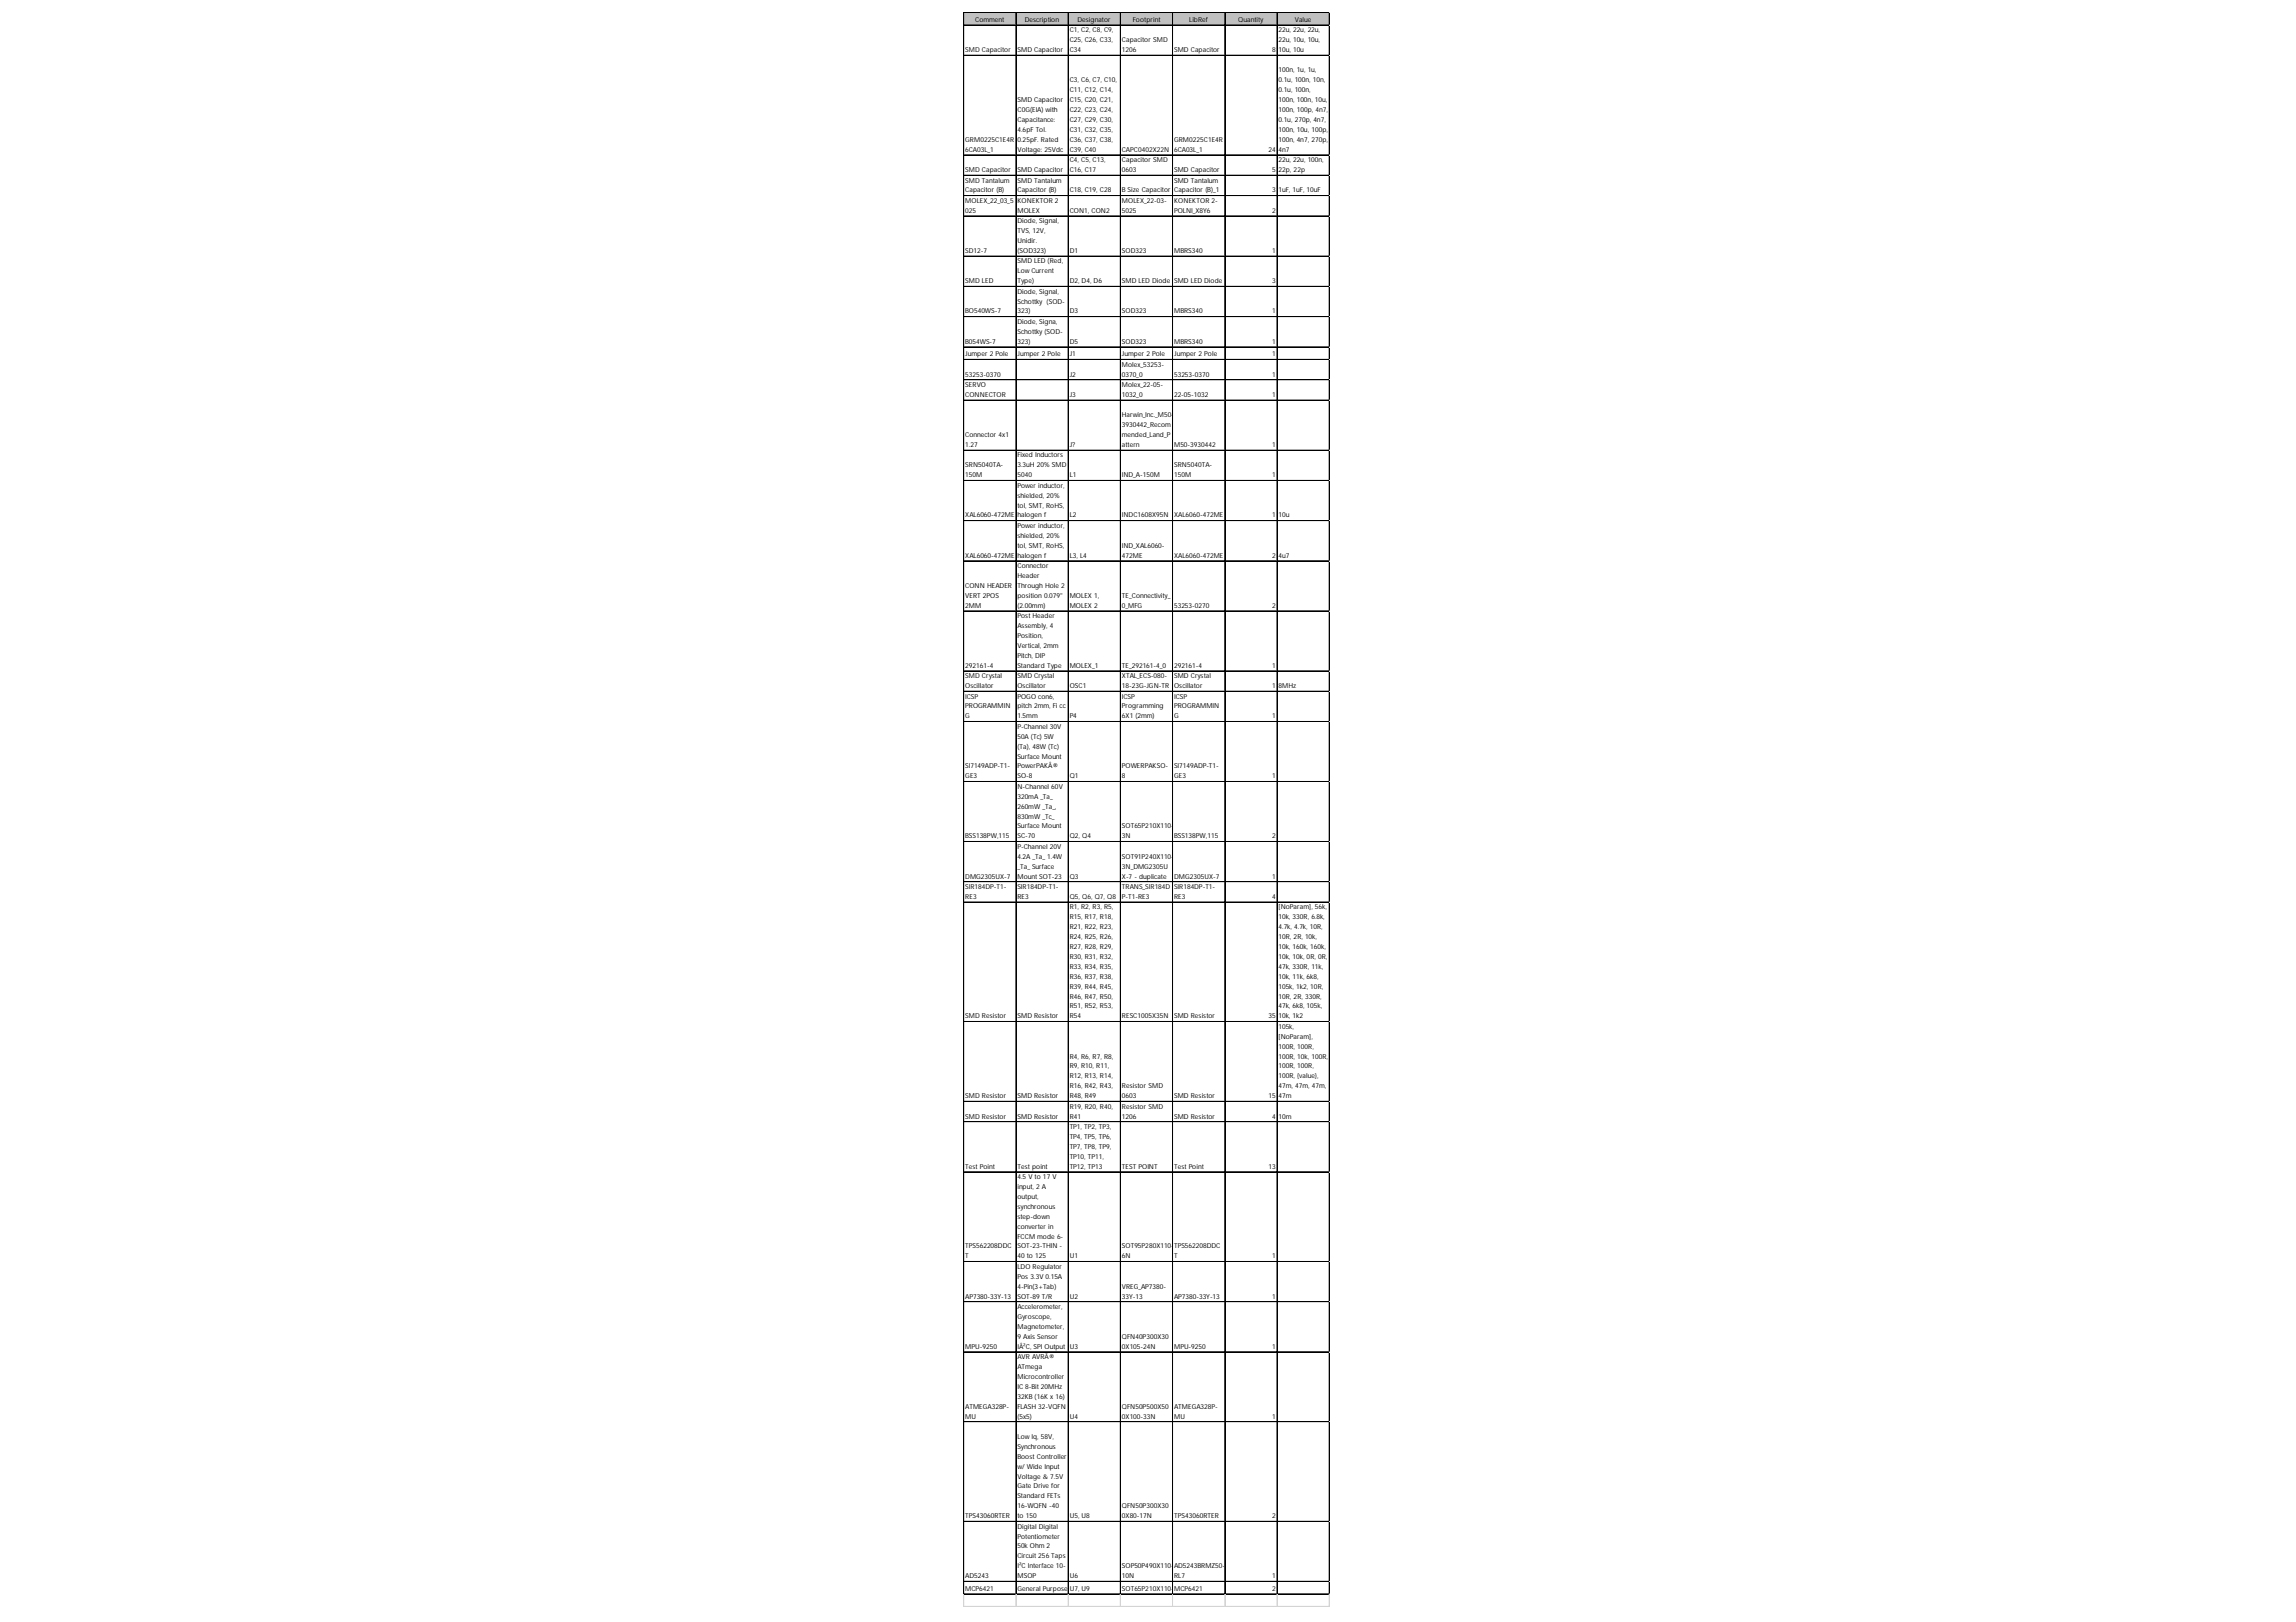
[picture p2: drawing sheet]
<svg xmlns="http://www.w3.org/2000/svg" width="297mm" height="210mm" viewBox="0 0 297 210" stroke-linecap="round" stroke-linejoin="round" font-family="sans-serif">
<defs><g id="words">
<g font-size=".9">
<text x="126.2" y="2.8">Comment</text>
<text x="132.6" y="2.8">Description</text>
<text x="138.4" y="4.2">C1, C2, C8, C9,</text>
<text x="138.4" y="5.5">C25, C26, C33,</text>
<text x="139.4" y="2.8">Designator</text>
<text x="145.1" y="5.5">Capacitor SMD</text>
<text x="146.6" y="2.8">Footprint</text>
<text x="153.9" y="2.8">LibRef</text>
<text x="160.2" y="2.8">Quantity</text>
<text x="165.4" y="4.2">22u, 22u, 22u,</text>
<text x="165.4" y="5.5">22u, 10u, 10u,</text>
<text x="167.5" y="2.8">Value</text>
<text x="124.9" y="6.7">SMD Capacitor</text>
<text x="131.6" y="6.7">SMD Capacitor</text>
<text x="138.4" y="6.7">C34</text>
<text x="138.4" y="10.7">C3, C6, C7, C10,</text>
<text x="138.4" y="11.9">C11, C12, C14,</text>
<text x="145.1" y="6.7">1206</text>
<text x="151.9" y="6.7">SMD Capacitor</text>
<text x="164.6" y="6.7">8</text>
<text x="165.4" y="6.7">10u, 10u</text>
<text x="165.4" y="9.4">100n, 1u, 1u,</text>
<text x="165.4" y="10.7">0.1u, 100n, 10n,</text>
<text x="165.4" y="11.9">0.1u, 100n,</text>
<text x="131.6" y="13.2">SMD Capacitor</text>
<text x="131.6" y="14.5">C0G(EIA) with</text>
<text x="131.6" y="15.8">Capacitance:</text>
<text x="131.6" y="17.1">4.6pF Tol.</text>
<text x="138.4" y="13.2">C15, C20, C21,</text>
<text x="138.4" y="14.5">C22, C23, C24,</text>
<text x="138.4" y="15.8">C27, C29, C30,</text>
<text x="138.4" y="17.1">C31, C32, C35,</text>
<text x="165.4" y="13.2">100n, 100n, 10u,</text>
<text x="165.4" y="14.5">100n, 100p, 4n7,</text>
<text x="165.4" y="15.8">0.1u, 270p, 4n7,</text>
<text x="165.4" y="17.1">100n, 10u, 100p,</text>
<text x="124.9" y="18.4">GRM0225C1E4R</text>
<text x="124.9" y="19.6">6CA03L_1</text>
<text x="124.9" y="22.3">SMD Capacitor</text>
<text x="124.9" y="23.6">SMD Tantalum</text>
<text x="131.6" y="18.4">0.25pF. Rated</text>
<text x="131.6" y="19.6">Voltage: 25Vdc</text>
<text x="131.6" y="22.3">SMD Capacitor</text>
<text x="131.6" y="23.6">SMD Tantalum</text>
<text x="138.4" y="18.4">C36, C37, C38,</text>
<text x="138.4" y="19.6">C39, C40</text>
<text x="138.4" y="21">C4, C5, C13,</text>
<text x="138.4" y="22.3">C16, C17</text>
<text x="145.1" y="19.6">CAPC0402X22N</text>
<text x="145.1" y="21">Capacitor SMD</text>
<text x="145.1" y="22.3">0603</text>
<text x="151.9" y="18.4">GRM0225C1E4R</text>
<text x="151.9" y="19.6">6CA03L_1</text>
<text x="151.9" y="22.3">SMD Capacitor</text>
<text x="151.9" y="23.6">SMD Tantalum</text>
<text x="164.1" y="19.6">24</text>
<text x="164.6" y="22.3">5</text>
<text x="165.4" y="18.4">100n, 4n7, 270p,</text>
<text x="165.4" y="19.6">4n7</text>
<text x="165.4" y="21">22u, 22u, 100n,</text>
<text x="165.4" y="22.3">22p, 22p</text>
<text x="124.9" y="24.9">Capacitor (B)</text>
<text x="124.9" y="26.3">MOLEX_22_03_5</text>
<text x="124.9" y="27.5">025</text>
<text x="131.6" y="24.9">Capacitor (B)</text>
<text x="131.6" y="26.3">KONEKTOR 2</text>
<text x="131.6" y="27.5">MOLEX</text>
<text x="131.6" y="28.9">Diode, Signal,</text>
<text x="138.4" y="24.9">C18, C19, C28</text>
<text x="138.4" y="27.5">CON1, CON2</text>
<text x="145.1" y="24.9">B Size Capacitor</text>
<text x="145.1" y="26.3">MOLEX_22-03-</text>
<text x="145.1" y="27.5">5025</text>
<text x="151.9" y="24.9">Capacitor (B)_1</text>
<text x="151.9" y="26.3">KONEKTOR 2-</text>
<text x="151.9" y="27.5">POLNI_X8Y6</text>
<text x="164.6" y="24.9">3</text>
<text x="164.6" y="27.5">2</text>
<text x="165.4" y="24.9">1uF, 1uF, 10uF</text>
<text x="124.9" y="32.7">SD12-7</text>
<text x="131.6" y="30.2">TVS, 12V,</text>
<text x="131.6" y="31.5">Unidir.</text>
<text x="131.6" y="32.7">(SOD323)</text>
<text x="131.6" y="34.1">SMD LED (Red,</text>
<text x="131.6" y="35.4">LowCurrent</text>
<text x="138.4" y="32.7">D1</text>
<text x="145.1" y="32.7">SOD323</text>
<text x="151.9" y="32.7">MBRS340</text>
<text x="164.6" y="32.7">1</text>
<text x="124.9" y="36.7">SMD LED</text>
<text x="124.9" y="40.6">BO540WS-7</text>
<text x="131.6" y="36.7">Type)</text>
<text x="131.6" y="38">Diode, Signal,</text>
<text x="131.6" y="39.3">Schottky (SOD-</text>
<text x="131.6" y="40.6">323)</text>
<text x="131.6" y="41.9">Diode, Signa,</text>
<text x="138.4" y="36.7">D2, D4, D6</text>
<text x="138.4" y="40.6">D3</text>
<text x="145.1" y="36.7">SMD LED Diode</text>
<text x="145.1" y="40.6">SOD323</text>
<text x="151.9" y="36.7">SMD LED Diode</text>
<text x="151.9" y="40.6">MBRS340</text>
<text x="164.6" y="36.7">3</text>
<text x="164.6" y="40.6">1</text>
<text x="124.9" y="44.5">B054WS-7</text>
<text x="124.9" y="46.1">Jumper 2 Pole</text>
<text x="131.6" y="43.2">Schottky (SOD-</text>
<text x="131.6" y="44.5">323)</text>
<text x="131.6" y="46.1">Jumper 2 Pole</text>
<text x="138.4" y="44.5">D5</text>
<text x="138.4" y="46.1">J1</text>
<text x="145.1" y="44.5">SOD323</text>
<text x="145.1" y="46.1">Jumper 2 Pole</text>
<text x="145.1" y="47.5">Molex_53253-</text>
<text x="151.9" y="44.5">MBRS340</text>
<text x="151.9" y="46.1">Jumper 2 Pole</text>
<text x="164.6" y="44.5">1</text>
<text x="164.6" y="46.1">1</text>
<text x="124.9" y="48.7">53253-0370</text>
<text x="124.9" y="50.1">SERVO</text>
<text x="124.9" y="51.4">CONNECTOR</text>
<text x="138.4" y="48.7">J2</text>
<text x="138.4" y="51.4">J3</text>
<text x="145.1" y="48.7">0370_0</text>
<text x="145.1" y="50.1">Molex_22-05-</text>
<text x="145.1" y="51.4">1032_0</text>
<text x="151.9" y="48.7">53253-0370</text>
<text x="151.9" y="51.4">22-05-1032</text>
<text x="164.6" y="48.7">1</text>
<text x="164.6" y="51.4">1</text>
<text x="124.9" y="56.6">Connector 4x1</text>
<text x="124.9" y="57.9">1.27</text>
<text x="131.6" y="59.2">Fixed Inductors</text>
<text x="138.4" y="57.9">J?</text>
<text x="145.1" y="54">Harwin_Inc._M50-</text>
<text x="145.1" y="55.3">3930442_Recom</text>
<text x="145.1" y="56.6">mended_Land_P</text>
<text x="145.1" y="57.9">attern</text>
<text x="151.9" y="57.9">M50-3930442</text>
<text x="164.6" y="57.9">1</text>
<text x="124.9" y="60.5">SRN5040TA-</text>
<text x="124.9" y="61.8">150M</text>
<text x="131.6" y="60.5">3.3uH 20% SMD</text>
<text x="131.6" y="61.8">5040</text>
<text x="131.6" y="63.1">Power inductor,</text>
<text x="131.6" y="64.4">shielded, 20%</text>
<text x="131.6" y="65.7">tol, SMT, RoHS,</text>
<text x="138.4" y="61.8">L1</text>
<text x="145.1" y="61.8">IND_A-150M</text>
<text x="151.9" y="60.5">SRN5040TA-</text>
<text x="151.9" y="61.8">150M</text>
<text x="164.6" y="61.8">1</text>
<text x="124.9" y="67">XAL6060-472ME</text>
<text x="131.6" y="67">halogen f</text>
<text x="131.6" y="68.3">Power inductor,</text>
<text x="131.6" y="69.6">shielded, 20%</text>
<text x="131.6" y="70.9">tol, SMT, RoHS,</text>
<text x="138.4" y="67">L2</text>
<text x="145.1" y="67">INDC1608X95N</text>
<text x="145.1" y="70.9">IND_XAL6060-</text>
<text x="151.9" y="67">XAL6060-472ME</text>
<text x="164.6" y="67">1</text>
<text x="165.4" y="67">10u</text>
<text x="124.9" y="72.2">XAL6060-472ME</text>
<text x="124.9" y="76.1">CONN HEADER</text>
<text x="124.9" y="77.4">VERT 2POS</text>
<text x="131.6" y="72.2">halogen f</text>
<text x="131.6" y="73.5">Connector</text>
<text x="131.6" y="74.8">Header</text>
<text x="131.6" y="76.1">Through Hole 2</text>
<text x="131.6" y="77.4">position 0.079&quot;</text>
<text x="138.4" y="72.2">L3, L4</text>
<text x="138.4" y="77.4">MOLEX 1,</text>
<text x="145.1" y="72.2">472ME</text>
<text x="145.1" y="77.4">TE_Connectivity_</text>
<text x="151.9" y="72.2">XAL6060-472ME</text>
<text x="164.6" y="72.2">2</text>
<text x="165.4" y="72.2">4u7</text>
<text x="124.9" y="78.6">2MM</text>
<text x="131.6" y="78.6">(2.00mm)</text>
<text x="131.6" y="80">Post Header</text>
<text x="131.6" y="81.3">Assembly, 4</text>
<text x="131.6" y="82.6">Position,</text>
<text x="131.6" y="83.8">Vertical, 2mm</text>
<text x="138.4" y="78.6">MOLEX 2</text>
<text x="145.1" y="78.6">0_MFG</text>
<text x="151.9" y="78.6">53253-0270</text>
<text x="164.6" y="78.6">2</text>
<text x="124.9" y="86.4">292161-4</text>
<text x="124.9" y="87.8">SMD Crystal</text>
<text x="124.9" y="89">Oscillator</text>
<text x="131.6" y="85.1">Pitch, DIP</text>
<text x="131.6" y="86.4">Standard Type</text>
<text x="131.6" y="87.8">SMD Crystal</text>
<text x="131.6" y="89">Oscillator</text>
<text x="138.4" y="86.4">MOLEX_1</text>
<text x="138.4" y="89">OSC1</text>
<text x="145.1" y="86.4">TE_292161-4_0</text>
<text x="145.1" y="87.8">XTAL_ECS-080-</text>
<text x="145.1" y="89">18-23G-JGN-TR</text>
<text x="151.9" y="86.4">292161-4</text>
<text x="151.9" y="87.8">SMD Crystal</text>
<text x="151.9" y="89">Oscillator</text>
<text x="164.6" y="86.4">1</text>
<text x="164.6" y="89">1</text>
<text x="165.4" y="89">8MHz</text>
<text x="124.9" y="90.4">ICSP</text>
<text x="124.9" y="91.7">PROGRAMMIN</text>
<text x="124.9" y="93">G</text>
<text x="131.6" y="90.4">POGO con6,</text>
<text x="131.6" y="91.7">pitch 2mm, Fi cc</text>
<text x="131.6" y="93">1.5mm</text>
<text x="131.6" y="94.3">P-Channel 30V</text>
<text x="131.6" y="95.6">50A (Tc) 5W</text>
<text x="138.4" y="93">P4</text>
<text x="145.1" y="90.4">ICSP</text>
<text x="145.1" y="91.7">Programming</text>
<text x="145.1" y="93">6X1 (2mm)</text>
<text x="151.9" y="90.4">ICSP</text>
<text x="151.9" y="91.7">PROGRAMMIN</text>
<text x="151.9" y="93">G</text>
<text x="164.6" y="93">1</text>
<text x="124.9" y="99.4">SI7149ADP-T1-</text>
<text x="124.9" y="100.7">GE3</text>
<text x="131.6" y="96.9">(Ta), 48W (Tc)</text>
<text x="131.6" y="98.2">Surface Mount</text>
<text x="131.6" y="99.4">PowerPAKÂ®</text>
<text x="131.6" y="100.7">SO-8</text>
<text x="138.4" y="100.7">Q1</text>
<text x="145.1" y="99.4">POWERPAKSO-</text>
<text x="145.1" y="100.7">8</text>
<text x="151.9" y="99.4">SI7149ADP-T1-</text>
<text x="151.9" y="100.7">GE3</text>
<text x="164.6" y="100.7">1</text>
<text x="131.6" y="102.1">N-Channel 60V</text>
<text x="131.6" y="103.4">320mA _Ta_</text>
<text x="131.6" y="104.6">260mW _Ta_,</text>
<text x="131.6" y="105.9">830mW _Tc_</text>
<text x="131.6" y="107.2">Surface Mount</text>
<text x="145.1" y="107.2">SOT65P210X110-</text>
<text x="124.9" y="108.5">BSS138PW,115</text>
<text x="124.9" y="113.7">DMG2305UX-7</text>
<text x="131.6" y="108.5">SC-70</text>
<text x="131.6" y="109.8">P-Channel 20V</text>
<text x="131.6" y="111.1">4.2A _Ta_1.4W</text>
<text x="131.6" y="112.4">_Ta_Surface</text>
<text x="131.6" y="113.7">Mount SOT-23</text>
<text x="138.4" y="108.5">Q2, Q4</text>
<text x="138.4" y="113.7">Q3</text>
<text x="145.1" y="108.5">3N</text>
<text x="145.1" y="111.1">SOT91P240X110-</text>
<text x="145.1" y="112.4">3N_DMG2305U</text>
<text x="145.1" y="113.7">X-7 - duplicate</text>
<text x="151.9" y="108.5">BSS138PW,115</text>
<text x="151.9" y="113.7">DMG2305UX-7</text>
<text x="164.6" y="108.5">2</text>
<text x="164.6" y="113.7">1</text>
<text x="124.9" y="115">SIR184DP-T1-</text>
<text x="124.9" y="116.3">RE3</text>
<text x="131.6" y="115">SIR184DP-T1-</text>
<text x="131.6" y="116.3">RE3</text>
<text x="138.4" y="116.3">Q5, Q6, Q7, Q8</text>
<text x="138.4" y="117.7">R1, R2, R3, R5,</text>
<text x="138.4" y="119">R15, R17, R18,</text>
<text x="145.1" y="115">TRANS_SIR184D</text>
<text x="145.1" y="116.3">P-T1-RE3</text>
<text x="151.9" y="115">SIR184DP-T1-</text>
<text x="151.9" y="116.3">RE3</text>
<text x="164.6" y="116.3">4</text>
<text x="165.4" y="117.7">[NoParam], 56k,</text>
<text x="165.4" y="119">10k, 330R, 6.8k,</text>
<text x="138.4" y="120.2">R21, R22, R23,</text>
<text x="138.4" y="121.5">R24, R25, R26,</text>
<text x="138.4" y="122.8">R27, R28, R29,</text>
<text x="138.4" y="124.1">R30, R31, R32,</text>
<text x="138.4" y="125.4">R33, R34, R35,</text>
<text x="165.4" y="120.2">4.7k, 4.7k, 10R,</text>
<text x="165.4" y="121.5">10R, 2R, 10k,</text>
<text x="165.4" y="122.8">10k, 160k, 160k,</text>
<text x="165.4" y="124.1">10k, 10k, 0R, 0R,</text>
<text x="165.4" y="125.4">47k, 330R, 11k,</text>
<text x="124.9" y="131.8">SMD Resistor</text>
<text x="131.6" y="131.8">SMD Resistor</text>
<text x="138.4" y="126.7">R36, R37, R38,</text>
<text x="138.4" y="127.9">R39, R44, R45,</text>
<text x="138.4" y="129.2">R46, R47, R50,</text>
<text x="138.4" y="130.5">R51, R52, R53,</text>
<text x="138.4" y="131.8">R54</text>
<text x="145.1" y="131.8">RESC1005X35N</text>
<text x="151.9" y="131.8">SMD Resistor</text>
<text x="164.1" y="131.8">35</text>
<text x="165.4" y="126.7">10k, 11k, 6k8,</text>
<text x="165.4" y="127.9">105k, 1k2, 10R,</text>
<text x="165.4" y="129.2">10R, 2R, 330R,</text>
<text x="165.4" y="130.5">47k, 6k8, 105k,</text>
<text x="165.4" y="131.8">10k, 1k2</text>
<text x="138.4" y="137">R4, R6, R7, R8,</text>
<text x="165.4" y="133.1">105k,</text>
<text x="165.4" y="134.4">[NoParam],</text>
<text x="165.4" y="135.7">100R, 100R,</text>
<text x="165.4" y="137">100R, 10k, 100R,</text>
<text x="124.9" y="142.1">SMD Resistor</text>
<text x="131.6" y="142.1">SMD Resistor</text>
<text x="138.4" y="138.3">R9, R10, R11,</text>
<text x="138.4" y="139.6">R12, R13, R14,</text>
<text x="138.4" y="140.8">R16, R42, R43,</text>
<text x="138.4" y="142.1">R48, R49</text>
<text x="138.4" y="143.5">R19, R20, R40,</text>
<text x="145.1" y="140.8">Resistor SMD</text>
<text x="145.1" y="142.1">0603</text>
<text x="145.1" y="143.5">Resistor SMD</text>
<text x="151.9" y="142.1">SMD Resistor</text>
<text x="164.1" y="142.1">15</text>
<text x="165.4" y="138.3">100R, 100R,</text>
<text x="165.4" y="139.6">100R, {value},</text>
<text x="165.4" y="140.8">47m, 47m, 47m,</text>
<text x="165.4" y="142.1">47m</text>
<text x="124.9" y="144.7">SMD Resistor</text>
<text x="131.6" y="144.7">SMD Resistor</text>
<text x="138.4" y="144.7">R41</text>
<text x="138.4" y="146.1">TP1, TP2, TP3,</text>
<text x="138.4" y="147.4">TP4, TP5, TP6,</text>
<text x="138.4" y="148.7">TP7, TP8, TP9,</text>
<text x="138.4" y="149.9">TP10, TP11,</text>
<text x="145.1" y="144.7">1206</text>
<text x="151.9" y="144.7">SMD Resistor</text>
<text x="164.6" y="144.7">4</text>
<text x="165.4" y="144.7">10m</text>
<text x="124.9" y="151.2">Test Point</text>
<text x="131.6" y="151.2">Test point</text>
<text x="131.6" y="152.6">4.5 V to 17 V</text>
<text x="131.6" y="153.9">input, 2 A</text>
<text x="131.6" y="155.1">output,</text>
<text x="138.4" y="151.2">TP12, TP13</text>
<text x="145.1" y="151.2">TEST POINT</text>
<text x="151.9" y="151.2">Test Point</text>
<text x="164.1" y="151.2">13</text>
<text x="124.9" y="161.6">TPS562208DDC</text>
<text x="131.6" y="156.4">synchronous</text>
<text x="131.6" y="157.7">step-down</text>
<text x="131.6" y="159">converter in</text>
<text x="131.6" y="160.3">FCCM mode 6-</text>
<text x="131.6" y="161.6">SOT-23-THIN -</text>
<text x="145.1" y="161.6">SOT95P280X110-</text>
<text x="151.9" y="161.6">TPS562208DDC</text>
<text x="124.9" y="162.8">T</text>
<text x="131.6" y="162.8">40 to 125</text>
<text x="131.6" y="164.2">LDO Regulator</text>
<text x="131.6" y="165.5">Pos 3.3V 0.15A</text>
<text x="131.6" y="166.8">4-Pin(3+Tab)</text>
<text x="138.4" y="162.8">U1</text>
<text x="145.1" y="162.8">6N</text>
<text x="145.1" y="166.8">VREG_AP7380-</text>
<text x="151.9" y="162.8">T</text>
<text x="164.6" y="162.8">1</text>
<text x="124.9" y="168">AP7380-33Y-13</text>
<text x="131.6" y="168">SOT-89 T/R</text>
<text x="131.6" y="169.4">Accelerometer,</text>
<text x="131.6" y="170.7">Gyroscope,</text>
<text x="131.6" y="172">Magnetometer,</text>
<text x="131.6" y="173.2">9 Axis Sensor</text>
<text x="138.4" y="168">U2</text>
<text x="145.1" y="168">33Y-13</text>
<text x="145.1" y="173.2">QFN40P300X30</text>
<text x="151.9" y="168">AP7380-33Y-13</text>
<text x="164.6" y="168">1</text>
<text x="124.9" y="174.5">MPU-9250</text>
<text x="131.6" y="174.5">IÂ²C, SPI Output</text>
<text x="131.6" y="175.9">AVR AVRÂ®</text>
<text x="131.6" y="177.2">ATmega</text>
<text x="131.6" y="178.4">Microcontroller</text>
<text x="131.6" y="179.7">IC 8-Bit 20MHz</text>
<text x="138.4" y="174.5">U3</text>
<text x="145.1" y="174.5">0X105-24N</text>
<text x="151.9" y="174.5">MPU-9250</text>
<text x="164.6" y="174.5">1</text>
<text x="124.9" y="182.3">ATMEGA328P-</text>
<text x="124.9" y="183.6">MU</text>
<text x="131.6" y="181">32KB (16K x 16)</text>
<text x="131.6" y="182.3">FLASH 32-VQFN</text>
<text x="131.6" y="183.6">(5x5)</text>
<text x="138.4" y="183.6">U4</text>
<text x="145.1" y="182.3">QFN50P500X50</text>
<text x="145.1" y="183.6">0X100-33N</text>
<text x="151.9" y="182.3">ATMEGA328P-</text>
<text x="151.9" y="183.6">MU</text>
<text x="164.6" y="183.6">1</text>
<text x="131.6" y="186.2">LowIq, 58V,</text>
<text x="131.6" y="187.5">Synchronous</text>
<text x="131.6" y="188.8">Boost Controller</text>
<text x="131.6" y="190.1">w/ Wide Input</text>
<text x="131.6" y="191.3">Voltage &amp; 7.5V</text>
<text x="124.9" y="196.5">TPS43060RTER</text>
<text x="131.6" y="192.6">Gate Drive for</text>
<text x="131.6" y="193.9">Standard FETs</text>
<text x="131.6" y="195.2">16-WQFN -40</text>
<text x="131.6" y="196.5">to 150</text>
<text x="131.6" y="197.8">Digital Digital</text>
<text x="138.4" y="196.5">U5, U8</text>
<text x="145.1" y="195.2">QFN50P300X30</text>
<text x="145.1" y="196.5">0X80-17N</text>
<text x="151.9" y="196.5">TPS43060RTER</text>
<text x="164.6" y="196.5">2</text>
<text x="131.6" y="199.1">Potentiometer</text>
<text x="131.6" y="200.4">50k Ohm 2</text>
<text x="131.6" y="201.7">Circuit 256 Taps</text>
<text x="131.6" y="203">I²C Interface 10-</text>
<text x="145.1" y="203">SOP50P490X110-</text>
<text x="151.9" y="203">AD5243BRMZ50-</text>
<text x="124.9" y="204.2">AD5243</text>
<text x="124.9" y="205.9">MCP6421</text>
<text x="131.6" y="204.2">MSOP</text>
<text x="131.6" y="205.9">General Purpose</text>
<text x="138.4" y="204.2">U6</text>
<text x="138.4" y="205.9">U7, U9</text>
<text x="138.4" y="205.9">Amplifier 1 Circui</text>
<text x="145.1" y="205.9">t Rail-to210X110-</text>
<text x="145.1" y="204.2">10N</text>
<text x="145.1" y="205.9">SOT65P-Rail SC70-5</text>
<text x="151.9" y="205.9">5N</text>
<text x="151.9" y="204.2">RL7</text>
<text x="151.9" y="205.9">MCP6421</text>
<text x="164.6" y="204.2">1</text>
<text x="164.6" y="205.9">2</text>
</g>
</g></defs>
<path d="M124.7 1.6h47.3v1.7h-47.3z" fill="#c0c0c0"/>
<g fill="none" stroke="#000" stroke-width=".13">
<path d="M124.7 1.6v204.7M124.7 1.6h47.3M124.7 3.2h47.3M124.7 3.3h47.3M124.7 7.1h47.3M124.7 7.2h47.3M131.4 1.7v204.6M131.5 1.7v204.6M138.2 1.7v204.6M144.9 1.7v204.6M145 1.7v204.6M151.7 1.7v204.6"/>
<path d="M158.4 1.7v204.6M158.5 1.7v204.6M165.2 1.7v204.6M172 1.7v204.6M124.7 20h47.3M124.7 20.1h47.3M124.7 22.7h47.3M124.7 25.3h47.3M124.7 27.9h47.3M124.7 28h47.3M124.7 33.1h47.3M124.7 33.2h47.3"/>
<path d="M124.7 37.1h47.3M124.7 41h47.3M124.7 44.9h47.3M124.7 46.5h47.3M124.7 49.1h47.3M124.7 49.2h47.3M124.7 51.8h47.3M124.7 58.3h47.3M124.7 62.2h47.3M124.7 67.4h47.3M124.7 72.6h47.3M124.7 79.1h47.3"/>
<path d="M124.7 86.8h47.3M124.7 86.9h47.3M124.7 89.4h47.3M124.7 89.5h47.3M124.7 93.4h47.3M124.7 101.1h47.3M124.7 101.2h47.3M124.7 108.9h47.3M124.7 114.1h47.3M124.7 116.7h47.3M124.7 116.8h47.3M124.7 132.2h47.3"/>
<path d="M124.7 142.5h47.3M124.7 142.6h47.3M124.7 145.2h47.3M124.7 151.6h47.3M124.7 151.7h47.3M124.7 163.2h47.3M124.7 163.3h47.3M124.7 168.4h47.3M124.7 168.5h47.3M124.7 174.9h47.3M124.7 175h47.3M124.7 184h47.3"/>
<path d="M124.7 196.9h47.3M124.7 204.6h47.3M124.7 204.7h47.3M124.7 206.3h47.3"/>
</g>
<path d="M124.7 206.3v1.7" fill="none" stroke="#d4d4d4" stroke-width=".13"/>
<path d="M124.7 206.3v1.7z" fill="#d4d4d4"/>
<path d="M131.4 206.3v1.7" fill="none" stroke="#d4d4d4" stroke-width=".13"/>
<path d="M131.4 206.3h.1v1.7h-.1z" fill="#d4d4d4"/>
<path d="M138.2 206.3v1.7" fill="none" stroke="#d4d4d4" stroke-width=".13"/>
<path d="M138.2 206.3h.1v1.7h-.1z" fill="#d4d4d4"/>
<path d="M144.9 206.3v1.7" fill="none" stroke="#d4d4d4" stroke-width=".13"/>
<path d="M144.9 206.3h.1v1.7h-.1z" fill="#d4d4d4"/>
<path d="M151.7 206.3v1.7" fill="none" stroke="#d4d4d4" stroke-width=".13"/>
<path d="M151.7 206.3h.1v1.7h-.1z" fill="#d4d4d4"/>
<path d="M158.4 206.3v1.7" fill="none" stroke="#d4d4d4" stroke-width=".13"/>
<path d="M158.4 206.3h.1v1.7h-.1z" fill="#d4d4d4"/>
<path d="M165.2 206.3v1.7" fill="none" stroke="#d4d4d4" stroke-width=".13"/>
<path d="M165.2 206.3h.1v1.7h-.1z" fill="#d4d4d4"/>
<path d="M172 206.3v1.7" fill="none" stroke="#d4d4d4" stroke-width=".13"/>
<path d="M172 206.3v1.7z" fill="#d4d4d4"/>
<path d="M172 1.6h.1" fill="none" stroke="#d4d4d4" stroke-width=".13"/>
<path d="M172 1.6l.1 .1z" fill="#d4d4d4"/>
<path d="M172 3.2h.1" fill="none" stroke="#d4d4d4" stroke-width=".13"/>
<path d="M172 3.2l.1 .1z" fill="#d4d4d4"/>
<path d="M172 7.1h.1" fill="none" stroke="#d4d4d4" stroke-width=".13"/>
<path d="M172 7.1l.1 .1z" fill="#d4d4d4"/>
<path d="M172 20h.1" fill="none" stroke="#d4d4d4" stroke-width=".13"/>
<path d="M172 20l.1 .1z" fill="#d4d4d4"/>
<path d="M172 22.7h.1" fill="none" stroke="#d4d4d4" stroke-width=".13"/>
<path d="M172 22.7h.1z" fill="#d4d4d4"/>
<path d="M172 25.3h.1" fill="none" stroke="#d4d4d4" stroke-width=".13"/>
<path d="M172 25.3l.1 .1z" fill="#d4d4d4"/>
<path d="M172 27.9h.1" fill="none" stroke="#d4d4d4" stroke-width=".13"/>
<path d="M172 27.9l.1 .1z" fill="#d4d4d4"/>
<path d="M172 33.1h.1" fill="none" stroke="#d4d4d4" stroke-width=".13"/>
<path d="M172 33.1l.1 .1z" fill="#d4d4d4"/>
<path d="M172 37.1h.1" fill="none" stroke="#d4d4d4" stroke-width=".13"/>
<path d="M172 37.1h.1z" fill="#d4d4d4"/>
<path d="M172 41h.1" fill="none" stroke="#d4d4d4" stroke-width=".13"/>
<path d="M172 41h.1z" fill="#d4d4d4"/>
<path d="M172 44.9h.1" fill="none" stroke="#d4d4d4" stroke-width=".13"/>
<path d="M172 44.9l.1 .1z" fill="#d4d4d4"/>
<path d="M172 46.5h.1" fill="none" stroke="#d4d4d4" stroke-width=".13"/>
<path d="M172 46.5l.1 .1z" fill="#d4d4d4"/>
<path d="M172 49.1h.1" fill="none" stroke="#d4d4d4" stroke-width=".13"/>
<path d="M172 49.1l.1 .1z" fill="#d4d4d4"/>
<path d="M172 51.8h.1" fill="none" stroke="#d4d4d4" stroke-width=".13"/>
<path d="M172 51.8h.1z" fill="#d4d4d4"/>
<path d="M172 58.3h.1" fill="none" stroke="#d4d4d4" stroke-width=".13"/>
<path d="M172 58.3h.1z" fill="#d4d4d4"/>
<path d="M172 62.2h.1" fill="none" stroke="#d4d4d4" stroke-width=".13"/>
<path d="M172 62.2h.1z" fill="#d4d4d4"/>
<path d="M172 67.4h.1" fill="none" stroke="#d4d4d4" stroke-width=".13"/>
<path d="M172 67.4h.1z" fill="#d4d4d4"/>
<path d="M172 72.6h.1" fill="none" stroke="#d4d4d4" stroke-width=".13"/>
<path d="M172 72.6h.1z" fill="#d4d4d4"/>
<path d="M172 79.1h.1" fill="none" stroke="#d4d4d4" stroke-width=".13"/>
<path d="M172 79.1h.1z" fill="#d4d4d4"/>
<path d="M172 86.8h.1" fill="none" stroke="#d4d4d4" stroke-width=".13"/>
<path d="M172 86.8l.1 .1z" fill="#d4d4d4"/>
<path d="M172 89.4h.1" fill="none" stroke="#d4d4d4" stroke-width=".13"/>
<path d="M172 89.4l.1 .1z" fill="#d4d4d4"/>
<path d="M172 93.4h.1" fill="none" stroke="#d4d4d4" stroke-width=".13"/>
<path d="M172 93.4h.1z" fill="#d4d4d4"/>
<path d="M172 101.1h.1" fill="none" stroke="#d4d4d4" stroke-width=".13"/>
<path d="M172 101.1l.1 .1z" fill="#d4d4d4"/>
<path d="M172 108.9h.1" fill="none" stroke="#d4d4d4" stroke-width=".13"/>
<path d="M172 108.9l.1 .1z" fill="#d4d4d4"/>
<path d="M172 114.1h.1" fill="none" stroke="#d4d4d4" stroke-width=".13"/>
<path d="M172 114.1l.1 .1z" fill="#d4d4d4"/>
<path d="M172 116.7h.1" fill="none" stroke="#d4d4d4" stroke-width=".13"/>
<path d="M172 116.7l.1 .1z" fill="#d4d4d4"/>
<path d="M172 132.2h.1" fill="none" stroke="#d4d4d4" stroke-width=".13"/>
<path d="M172 132.2l.1 .1z" fill="#d4d4d4"/>
<path d="M172 142.5h.1" fill="none" stroke="#d4d4d4" stroke-width=".13"/>
<path d="M172 142.5l.1 .1z" fill="#d4d4d4"/>
<path d="M172 145.2h.1" fill="none" stroke="#d4d4d4" stroke-width=".13"/>
<path d="M172 145.2h.1z" fill="#d4d4d4"/>
<path d="M172 151.6h.1" fill="none" stroke="#d4d4d4" stroke-width=".13"/>
<path d="M172 151.6l.1 .1z" fill="#d4d4d4"/>
<path d="M172 163.2h.1" fill="none" stroke="#d4d4d4" stroke-width=".13"/>
<path d="M172 163.2l.1 .1z" fill="#d4d4d4"/>
<path d="M172 168.4h.1" fill="none" stroke="#d4d4d4" stroke-width=".13"/>
<path d="M172 168.4l.1 .1z" fill="#d4d4d4"/>
<path d="M172 174.9h.1" fill="none" stroke="#d4d4d4" stroke-width=".13"/>
<path d="M172 174.9l.1 .1z" fill="#d4d4d4"/>
<path d="M172 184h.1" fill="none" stroke="#d4d4d4" stroke-width=".13"/>
<path d="M172 184h.1z" fill="#d4d4d4"/>
<path d="M172 196.9h.1" fill="none" stroke="#d4d4d4" stroke-width=".13"/>
<path d="M172 196.9h.1z" fill="#d4d4d4"/>
<path d="M172 204.6h.1" fill="none" stroke="#d4d4d4" stroke-width=".13"/>
<path d="M172 204.6l.1 .1z" fill="#d4d4d4"/>
<path d="M172 206.3h.1" fill="none" stroke="#d4d4d4" stroke-width=".13"/>
<path d="M172 206.3h.1z" fill="#d4d4d4"/>
<path d="M124.7 207.9h47.4" fill="none" stroke="#d4d4d4" stroke-width=".13"/>
<use href="#words"/>
</svg>
